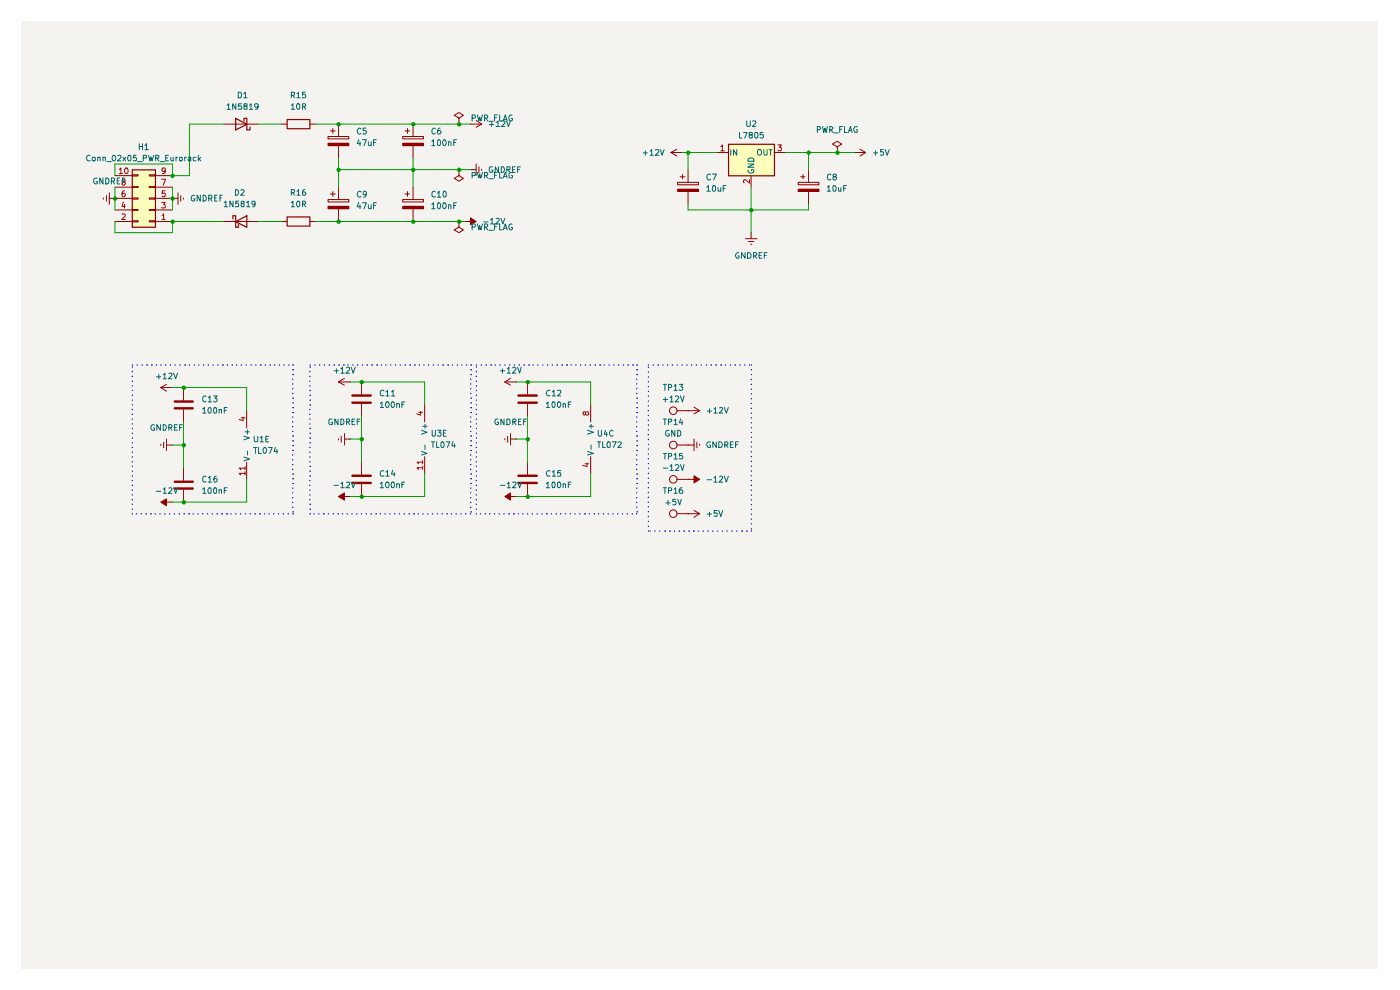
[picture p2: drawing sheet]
<svg xmlns="http://www.w3.org/2000/svg" width="297mm" height="210mm" viewBox="0 0 297 210" stroke-linecap="round" stroke-linejoin="round" font-family="sans-serif">
<path d="M4.4 4.4h287.9v201.1h-287.9z" fill="#f5f3ef"/>
<g fill="#ffb">
<path d="M28.1 36h4.9v12.2h-4.9z"/>
<path d="M154.6 30.6h9.7v6.7h-9.7z"/>
</g>
<g fill="none" stroke="#910000" stroke-width=".21">
<path d="M24.4 37.3h3.6M24.4 39.7h3.6M28 37.1h1.3v.2h-1.3zM28 39.5h1.3v.3h-1.3zM31.7 37.1h1.2v.2h-1.2zM31.7 39.5h1.2v.3h-1.2zM32.9 37.3h3.7M32.9 39.7h3.7M59.7 26.3h1.2M65.7 26.3h1.3M21.9 42v.2M22.6 41.5v1.2"/>
<path d="M23.2 42.1h4.8M23.2 40.9v2.4M24.4 42.1h.1M24.4 47h3.6M24.4 44.5h3.6M28 42h1.3v.2h-1.3zM28 44.4h1.3v.2h-1.3zM28 46.8h1.3v.3h-1.3zM31.7 42h1.2v.2h-1.2zM31.7 44.4h1.2v.2h-1.2zM31.7 46.8h1.2v.3h-1.2zM32.9 42.1h4.9"/>
<path d="M32.9 47h3.7M32.9 44.5h3.7M36.6 42.1h.1M37.8 40.9v2.4M38.4 41.5v1.2M38.9 42v.2M47.5 47h7.3M59.7 47h1.2M65.7 47h1.3M69.6 42.3h4.4v.5h-4.4zM69.6 43.8h4.4v.5h-4.4zM70.1 41.1h1"/>
<path d="M70.6 40.6v1.1"/>
</g>
<path d="M28.1 36h4.9v12.2h-4.9zM60.9 25.4h4.8v1.9h-4.8zM49.4 46.4v-.6h.6v2.4h.6v-.6M50 47l2.4-1.2v2.4zM60.9 46h4.8v2h-4.8z" fill="none" stroke="#910000" stroke-width=".25"/>
<g fill="none" stroke="#b90000" stroke-width=".21">
<path d="M25.3 36l.4-.4v1.2M25.3 36.8h.7M26.1 38.6l-.2-.4 .4-.2 .3 .4-.3 .2-.4 .1v.4l.2 .2h.2l.3-.3v-.2l-.3-.2M26.6 35.6h.4a.72 .72 0 0 1-.2 1.2 .77 .77 0 0 1-.2-1.2zM34.3 38h.8l-.5 1.3M35 36.1l-.1 .3-.4-.1v-.7l.5 .1v.9l-.5 .2M25.9 45.5l.5-.1 .2 .3-.8 .9h.8M26.2 42.8l-.3 1h.7M26.4 40.5l-.3 .1-.2 .2v.8l.4 .1 .3-.2v-.4l-.2-.1h-.4l-.1 .1M26.4 43.3v.8M34.3 42.9h.7l-.3 .4 .3 .2v.5h-.7M34.4 45.7l.3-.3v1.2"/>
<path d="M34.4 46.6h.6M35 40.5h-.5l-.1 .6 .6-.1v.6l-.1 .1h-.4l-.1-.1"/>
</g>
<path d="M69.6 43.8h4.4v.5h-4.4z" fill="#910000"/>
<path d="M69.6 29h4.4v.5h-4.4zM69.6 30.4h4.4v.5h-4.4zM70.1 27.8h1M70.6 27.3v1M71.8 39.7v2.6M71.8 44.3v2.7" fill="none" stroke="#910000" stroke-width=".21"/>
<path d="M69.6 30.4h4.4v.5h-4.4z" fill="#910000"/>
<g fill="none" stroke="#910000" stroke-width=".21">
<path d="M47.5 26.3h7.3M71.8 26.3v2.7M71.8 30.9v2.7M143.8 38.7h4.4v.5h-4.4zM144.3 37.5h1M144.8 37v.9M152.1 32.3h2.4M159.3 37.3v2.4M164.3 32.3h2.3M143.8 40.1h4.4v.5h-4.4zM158.2 50.6h2.4M158.7 51.2h1.2"/>
<path d="M159.3 51.8h.2M159.3 49.4h.1M159.3 49.4v1.2"/>
</g>
<path d="M50 25.1l2.4 1.3-2.4 1.2zM51.8 25.7v-.6h.6v2.5h.6v-.6M154.6 30.6h9.7v6.7h-9.7z" fill="none" stroke="#910000" stroke-width=".25"/>
<path d="M155 31.7v1.2M156.3 31.7v1.2l-.7-1.2v1.2M158.7 34.8h1.2l-1.2 .7h1.2M158.7 36.1a.61 .61 0 0 0 .3 .6 .61 .61 0 0 0 .8 0l.1-.4-.1-.2-.4-.1v.2M158.7 33.7l.3-.2h.6l.2 .2 .1 .5h-1.2zM160.9 31.7h.5a.77 .77 0 0 1-.2 1.2l-.3-.1a.87 .87 0 0 1 0-1.1zM162 31.7v1a.42 .42 0 0 0 .7 .1v-1.1M163.1 31.7h.7M163.5 31.7v1.2" fill="none" stroke="#006665" stroke-width=".21"/>
<path d="M152.9 31.1h.2l.1-.4v1.3M152.9 32h.8M159 38.1v.8l-.9-.8-.4 .3 .2 .4M165 30.7h.8l-.4 .5h.3v.7l-.5 .1-.2-.2" fill="none" stroke="#b90000" stroke-width=".21"/>
<path d="M143.8 40.1h4.4v.5h-4.4z" fill="#910000"/>
<path d="M142.3 32.3l1.3 .8M142.3 32.3h2.5M143.6 31.7l-1.3 .6M144.8 32.3h.1M146 36v2.7M169.3 38.7h4.4v.5h-4.4zM169.8 37.5h1M170.3 37v.9M177.6 31.2l1-.6-1-.6-1 .6 1 .6v1.1M177.6 32.3h.1M146 40.6v2.7M169.3 40.1h4.4v.5h-4.4z" fill="none" stroke="#910000" stroke-width=".21"/>
<path d="M169.3 40.1h4.4v.5h-4.4z" fill="#910000"/>
<path d="M85.4 29h4.4v.5h-4.4zM85.4 30.4h4.4v.5h-4.4zM85.9 27.8h1M86.4 27.3v1M171.5 36v2.7M181.3 32.3h.1M181.3 32.3h2.3M182.5 31.7l1.1 .6M183.6 32.3l-1.1 .8M171.5 40.6v2.7" fill="none" stroke="#910000" stroke-width=".21"/>
<path d="M85.4 30.4h4.4v.5h-4.4z" fill="#910000"/>
<path d="M87.6 26.3v2.7M87.6 30.9v2.7M85.4 42.3h4.4v.5h-4.4zM85.4 43.8h4.4v.5h-4.4zM85.9 41.1h1M86.4 40.6v1.1" fill="none" stroke="#910000" stroke-width=".21"/>
<path d="M85.4 43.8h4.4v.5h-4.4z" fill="#910000"/>
<g fill="none" stroke="#910000" stroke-width=".21">
<path d="M87.6 39.7v2.6M97.4 25.1l.9-.6-.9-.6-1.1 .6 1.1 .6v1.2M97.4 26.3h.1M99.8 36h.1M99.8 26.3h.1M99.8 36h1.2M99.8 26.3h2.4M101 34.8v2.5M101 25.6l1.2 .7M101.6 35.4v1.3M102.2 35.9v.2M102.2 26.3l-1.2 .7"/>
<path d="M87.6 44.3v2.7M98.5 47h1.3v.7l1.2-.7-1.2-.8v.8"/>
</g>
<path d="M98.5 47h1.3v-.8l1.2 .8-1.2 .7v-.7z" fill="#910000"/>
<g fill="none" stroke="#910000" stroke-width=".21">
<path d="M97.4 36v1.3l.9 .5-.9 .6-1.1-.6 1.1-.5M97.4 36h.1M97.4 47v1.2l.9 .6-.9 .6-1.1-.6 1.1-.6M97.4 47h.1M98.5 47h.1M107.1 81l1.2 .7M107.1 81h2.4M108.3 80.3l-1.2 .7M109.5 81h.1M111.9 81v2.6M111.9 85.6v2.7M125.3 85.8v3.7"/>
<path d="M125.3 96.9v3.6M143.6 94.4h3.6M143.6 87.1h4.8M146 94.4h.1M146 87.1h.1M147.2 93.1v2.5M147.2 86.4l1.2 .7M147.8 93.8v1.2M148.4 94.2v.3M148.4 87.1l-1.2 .7M108.3 105.3v.8l-1.2-.8 1.2-.7v.7h1.2"/>
<circle cx="142.8" cy="87.1" r=".8"/>
<circle cx="142.8" cy="94.4" r=".8"/>
</g>
<path d="M124.6 95.8l1.3 .4-1.3 .3M124.6 91.3l1.3 .4-1.3 .4M125 90.4h.9M125.4 90v.8M125.4 94.4v.9" fill="none" stroke="#006665" stroke-width=".21"/>
<path d="M124.1 98.4h.8M124.2 87.5l.2-.1h.4l.1 .6h-.6l-.1-.5-.4-.1v.6h.4v-.2M124.5 98.2v.8l-.9-.3" fill="none" stroke="#b90000" stroke-width=".21"/>
<path d="M110 85.4h3.9M110 83.9h3.9" fill="none" stroke="#910000" stroke-width=".51"/>
<path d="M107.1 105.3l1.2-.7v.7h1.2h-1.2v.8z" fill="#910000"/>
<g fill="none" stroke="#910000" stroke-width=".21">
<path d="M107.1 93v.3M107.7 92.5v1.3M108.3 93.1h1.2M108.3 91.9v2.5M109.5 93.1h.1M111.9 98v2.8M109.5 105.3h.1M111.9 102.7v2.6M143.6 101.7h3.6v.7l1.2-.7-1.2-.8v.8M143.6 109h2.4"/>
<circle cx="142.8" cy="109" r=".8"/>
<circle cx="142.8" cy="101.7" r=".8"/>
</g>
<path d="M110 102.4h3.9M110 100.9h3.9" fill="none" stroke="#910000" stroke-width=".51"/>
<path d="M146 101.7h1.2v-.8l1.2 .8-1.2 .7v-.7z" fill="#910000"/>
<g fill="none" stroke="#910000" stroke-width=".21">
<path d="M34.1 82.2l1.2 .8M34.1 82.2h2.5M34.1 94.2v.3M34.7 93.8v1.2M35.3 81.5l-1.2 .7M35.3 94.4h1.3M35.3 93.1v2.5M36.6 82.2h.1M36.6 94.4h.1M38.9 82.2v2.7M38.9 86.9v2.6M38.9 99.2v2.7"/>
<path d="M52.3 87.1v3.7M52.3 98v3.7M71.8 81l1.3 .7M71.8 81h2.4M73.1 80.3l-1.3 .7M74.2 81h.1M76.7 81v2.6M76.7 85.6v2.7M76.7 98v2.8M90.1 85.8v3.7M90.1 96.9v3.6M35.3 106.5v.8l-1.2-.8 1.2-.7v.7h1.3"/>
<path d="M38.9 103.9v2.6M76.7 102.7v2.6M146 101.7h.1M146 109h.1M146 109h2.4M147.2 108.3l1.2 .7M148.4 109l-1.2 .7"/>
</g>
<path d="M51.7 96.9l1.2 .5-1.2 .4M51.7 92.5l1.2 .4-1.2 .4M52 91.6h.9M52.5 91.2v.9M52.5 95.7v.8M89.4 95.8l1.2 .4-1.2 .3M89.4 91.3l1.2 .4-1.2 .4M89.7 90.4h.9M90.2 90v.8M90.2 94.4v.9" fill="none" stroke="#006665" stroke-width=".21"/>
<path d="M51.1 88.6h.9M51.6 88.5v.7l-.9-.2M52 99.3h-1.3l.4 .2v.1M52 99v.6M88.8 87.5h.9M89.2 87.3v.8l-.8-.3M89.7 99.2h-1.2l.3 .4M89.7 98h-1.2l.3 .4M89.7 97.7v.7M89.7 98.9v.7M52 100.4h-1.3l.4 .4M52 100.1v.7" fill="none" stroke="#b90000" stroke-width=".21"/>
<path d="M37.1 86.6h3.8M37.1 85.2h3.8M74.8 85.4h3.9M74.8 83.9h3.9M37.1 103.6h3.8M37.1 102.2h3.8M74.8 102.4h3.9M74.8 100.9h3.9" fill="none" stroke="#910000" stroke-width=".51"/>
<path d="M34.1 106.5l1.2-.7v.7h1.3h-1.3v.8z" fill="#910000"/>
<path d="M36.6 106.5h.1M73.1 105.3v.8l-1.3-.8 1.3-.7v.7h1.1" fill="none" stroke="#910000" stroke-width=".21"/>
<path d="M71.8 105.3l1.3-.7v.7h1.1h-1.1v.8z" fill="#910000"/>
<path d="M71.8 93v.3M72.4 92.5v1.3M73.1 93.1h1.1M73.1 91.9v2.5M74.2 93.1h.1M74.2 105.3h.1" fill="none" stroke="#910000" stroke-width=".21"/>
<g fill="none" stroke="#090" stroke-width=".21">
<path d="M24.4 39.7v4.8M36.6 39.7v4.8M47.5 26.3h-7.3v11h-3.6v-2.5h-12.2v2.5M54.8 26.3h4.9M67 26.3h32.8M71.8 33.6v6.1M71.8 36h28M87.6 33.6v6.1M144.8 32.3h7.3M146 32.3v3.7M159.3 39.7v9.7M166.6 32.3h14.7"/>
<path d="M171.5 32.3v3.7M24.4 47v2.4h12.2v-2.4h10.9M54.8 47h4.9M67 47h31.5M146 43.3v1.2h25.5v-1.2M36.6 82.2h15.7v4.9M36.6 94.4h2.3M38.9 89.5v9.7M74.2 93.1h2.5M74.2 81h15.9v4.8M76.7 88.3v9.7M109.5 93.1h2.4"/>
<path d="M109.5 81h15.8v4.8M111.9 88.3v9.7M52.3 101.7v4.8h-15.7M90.1 100.5v4.8h-15.9M125.3 100.5v4.8h-15.8"/>
</g>
<g fill="none" stroke="#0000ca" stroke-width=".25">
<path d="M28.1 77.8h.1M28.1 77.4h.1M28.1 78.8v.1M28.1 79.8v.1M29.1 77.4h.1M30.1 77.4h.1M31.1 77.4h.1M32.1 77.4h.1M33.1 77.4h.1M34.1 77.4h.1M35.1 77.4h.1M36.1 77.4h.1"/>
<path d="M37.1 77.4h.1M38.1 77.4h.1M39.2 77.4h.1M40.2 77.4h.1M41.2 77.4h.1M42.1 77.4h.1M43.1 77.4h.1M44.2 77.4h.1M45.2 77.4h.1M46.2 77.4h.1M47.2 77.4h.1M48.2 77.4h.1"/>
<path d="M49.2 77.4h.1M50.2 77.4h.1M51.2 77.4h.1M52.2 77.4h.1M53.2 77.4h.1M54.2 77.4h.1M55.2 77.4h.1M56.3 77.4h.1M57.3 77.4h.1M58.2 77.4h.1M59.2 77.4h.1M60.2 77.4h.1"/>
<path d="M61.3 77.4h.1M62.1 77.4h.1M62.1 78.4h.1M62.1 79.5h.1M65.7 77.8h.1M65.7 77.4h.1M65.7 78.8v.1M65.7 79.8v.1M66.8 77.4h.1M67.8 77.4h.1M68.8 77.4h.1M69.8 77.4h.1"/>
<path d="M70.8 77.4h.1M71.8 77.4h.1M72.9 77.4h.1M73.8 77.4h.1M74.8 77.4h.1M75.8 77.4h.1M76.8 77.4h.1M77.8 77.4h.1M78.9 77.4h.1M79.9 77.4h.1M80.9 77.4h.1M81.8 77.4h.1"/>
<path d="M82.8 77.4h.1M83.9 77.4h.1M84.9 77.4h.1M85.9 77.4h.1M86.9 77.4h.1M87.9 77.4h.1M88.9 77.4h.1M89.9 77.4h.1M90.9 77.4h.1M91.9 77.4h.1M92.9 77.4h.1M93.9 77.4h.1"/>
<path d="M95 77.4h.1M96 77.4h.1M97 77.4h.1M97.9 77.4h.1M98.9 77.4h.1M99.9 77.4h.1M99.9 78.4h.1M99.9 79.5h.1M101 77.4h.1M101 77.8h.1M101 78.8v.1M101 79.8v.1"/>
<path d="M102.1 77.4h.1M103.1 77.4h.1M104.1 77.4h.1M105 77.4h.1M106 77.4h.1M107.1 77.4h.1M108.1 77.4h.1M109.1 77.4h.1M110.1 77.4h.1M111.1 77.4h.1M112.1 77.4h.1M113.1 77.4h.1"/>
<path d="M114.1 77.4h.1M115.1 77.4h.1M116.1 77.4h.1M117.1 77.4h.1M118.1 77.4h.1M119.2 77.4h.1M120.2 77.4h.1M121.1 77.4h.1M122.1 77.4h.1M123.1 77.4h.1M124.2 77.4h.1M125.2 77.4h.1"/>
<path d="M126.2 77.4h.1M127.2 77.4h.1M128.1 77.4h.1M129.2 77.4h.1M130.2 77.4h.1M131.2 77.4h.1M132.2 77.4h.1M133.2 77.4h.1M134.2 77.4h.1M135.1 77.4h.1M135.1 78.4h.1M135.1 79.5h.1"/>
<path d="M137.5 77.4h.1M137.5 80h.1M137.5 78.9h.1M137.5 77.9h.1M138.6 77.4h.1M139.6 77.4h.1M140.6 77.4h.1M141.6 77.4h.1M142.6 77.4h.1M143.6 77.4h.1M144.7 77.4h.1M145.7 77.4h.1"/>
<path d="M146.7 77.4h.1M147.7 77.4h.1M148.7 77.4h.1M149.8 77.4h.1M150.8 77.4h.1M151.8 77.4h.1M152.9 77.4h.1M153.9 77.4h.1M154.9 77.4h.1M155.9 77.4h.1M156.9 77.4h.1M157.9 77.4h.1"/>
<path d="M159 77.4h.1M159.4 77.4h.1M159.4 78.4h.1M159.4 79.5h.1M28.1 99.9h.1M28.1 98.9h.1M28.1 93.9h.1M28.1 92.9h.1M28.1 91.9h.1M28.1 90.9h.1M28.1 85.9h.1M28.1 84.9h.1"/>
<path d="M28.1 83.9h.1M28.1 82.8h.1M28.1 80.8v.1M28.1 81.8v.1M28.1 86.8v.1M28.1 87.8v.1M28.1 88.9h.1M28.1 89.9v.1M28.1 94.9v.1M28.1 95.9v.1M28.1 96.9v.1M28.1 97.9v.1"/>
<path d="M62.1 84.5h.1M62.1 85.5h.1M62.1 86.5h.1M62.1 87.5h.1M62.1 92.5h.1M62.1 93.5h.1M62.1 94.5h.1M62.1 95.5h.1M62.1 80.4v.1M62.1 81.4v.1M62.1 82.4v.1M62.1 83.4v.1"/>
<path d="M62.1 88.4v.1M62.1 89.4v.1M62.1 90.5h.1M62.1 91.5v.1M62.1 96.5v.1M62.1 97.5v.1M62.1 98.5v.1M62.1 99.5v.1M65.7 99.9h.1M65.7 98.9h.1M65.7 93.9h.1M65.7 92.9h.1"/>
<path d="M65.7 91.9h.1M65.7 90.9h.1M65.7 85.9h.1M65.7 84.9h.1M65.7 83.9h.1M65.7 82.8h.1M65.7 80.8v.1M65.7 81.8v.1M65.7 86.8v.1M65.7 87.8v.1M65.7 88.9h.1M65.7 89.9v.1"/>
<path d="M65.7 94.9v.1M65.7 95.9v.1M65.7 96.9v.1M65.7 97.9v.1M99.9 84.5h.1M99.9 85.5h.1M99.9 86.5h.1M99.9 87.5h.1M99.9 92.5h.1M99.9 93.5h.1M99.9 94.5h.1M99.9 95.5h.1"/>
<path d="M99.9 80.4v.1M99.9 81.4v.1M99.9 82.4v.1M99.9 83.4v.1M99.9 88.4v.1M99.9 89.4v.1M99.9 90.5h.1M99.9 91.5v.1M99.9 96.5v.1M99.9 97.5v.1M99.9 98.5v.1M99.9 99.5v.1"/>
<path d="M101 99.9h.1M101 98.9h.1M101 93.9h.1M101 92.9h.1M101 91.9h.1M101 90.9h.1M101 85.9h.1M101 84.9h.1M101 83.9h.1M101 82.8h.1M101 80.8v.1M101 81.8v.1"/>
<path d="M101 86.8v.1M101 87.8v.1M101 88.9h.1M101 89.9v.1M101 94.9v.1M101 95.9v.1M101 96.9v.1M101 97.9v.1M135.1 84.5h.1M135.1 85.5h.1M135.1 86.5h.1M135.1 87.5h.1"/>
<path d="M135.1 92.5h.1M135.1 93.5h.1M135.1 94.5h.1M135.1 95.5h.1M135.1 80.4v.1M135.1 81.4v.1M135.1 82.4v.1M135.1 83.4v.1M135.1 88.4v.1M135.1 89.4v.1M135.1 90.5h.1M135.1 91.5v.1"/>
<path d="M135.1 96.5v.1M135.1 97.5v.1M135.1 98.5v.1M135.1 99.5v.1M137.5 99.4h.1M137.5 98.3h.1M137.5 97.3h.1M137.5 96.3h.1M137.5 95.3h.1M137.5 94.3h.1M137.5 84h.1M137.5 83h.1"/>
<path d="M137.5 82h.1M137.5 81h.1M137.5 85v.1M137.5 86.1h.1M137.5 87.1v.1M137.5 88.1v.1M137.5 89.1v.1M137.5 90.1v.1M137.5 91.1v.1M137.5 92.2h.1M137.5 93.2v.1M159.4 89.7h.1"/>
<path d="M159.4 90.7h.1M159.4 91.7h.1M159.4 92.7h.1M159.4 93.8h.1M159.4 94.8h.1M159.4 80.5v.1M159.4 81.5v.1M159.4 82.5v.1M159.4 83.5v.1M159.4 84.5v.1M159.4 85.6h.1M159.4 86.6v.1"/>
<path d="M159.4 87.6v.1M159.4 88.6v.1M159.4 95.8v.1M159.4 96.8v.1M159.4 97.8v.1M159.4 98.8v.1M159.4 99.9h.1M28.1 109h.1M28.1 108h.1M28.1 107h.1M28.1 101h.1M28.1 101.9v.1"/>
<path d="M28.1 102.9v.1M28.1 103.9v.1M28.1 104.9v.1M28.1 106h.1M28.9 109h.1M29.9 109h.1M30.9 109h.1M32 109h.1M32.9 109h.1M33.9 109h.1M34.9 109h.1M35.9 109h.1"/>
<path d="M37 109h.1M38 109h.1M39 109h.1M40 109h.1M40.9 109h.1M41.9 109h.1M43 109h.1M44 109h.1M45 109h.1M46 109h.1M47 109h.1M48 109h.1"/>
<path d="M49 109h.1M50 109h.1M51 109h.1M52 109h.1M53 109h.1M54.1 109h.1M55.1 109h.1M56.1 109h.1M57 109h.1M58 109h.1M59.1 109h.1M60.1 109h.1"/>
<path d="M61.1 109h.1M62.1 100.5h.1M62.1 101.6h.1M62.1 102.6h.1M62.1 108.6h.1M62.1 109h.1M62.1 103.5v.1M62.1 104.5v.1M62.1 105.5v.1M62.1 106.6h.1M62.1 107.6v.1M65.7 109h.1"/>
<path d="M65.7 108h.1M65.7 107h.1M65.7 101h.1M65.7 101.9v.1M65.7 102.9v.1M65.7 103.9v.1M65.7 104.9v.1M65.7 106h.1M66.6 109h.1M67.6 109h.1M68.6 109h.1M69.6 109h.1"/>
<path d="M70.7 109h.1M71.7 109h.1M72.6 109h.1M73.6 109h.1M74.6 109h.1M75.6 109h.1M76.7 109h.1M77.7 109h.1M78.7 109h.1M79.7 109h.1M80.6 109h.1M81.7 109h.1"/>
<path d="M82.7 109h.1M83.7 109h.1M84.7 109h.1M85.7 109h.1M86.7 109h.1M87.8 109h.1M88.7 109h.1M89.7 109h.1M90.7 109h.1M91.7 109h.1M92.7 109h.1M93.8 109h.1"/>
<path d="M94.8 109h.1M95.7 109h.1M96.7 109h.1M97.7 109h.1M98.8 109h.1M99.8 109h.1M99.9 100.5h.1M99.9 101.6h.1M99.9 102.6h.1M99.9 108.6h.1M99.9 103.5v.1M99.9 104.5v.1"/>
<path d="M99.9 105.5v.1M99.9 106.6h.1M99.9 107.6v.1M101 109h.1M101 108h.1M101 107h.1M101 101h.1M101 101.9v.1M101 102.9v.1M101 103.9v.1M101 104.9v.1M101 106h.1"/>
<path d="M101.9 109h.1M102.9 109h.1M103.8 109h.1M104.9 109h.1M105.9 109h.1M106.9 109h.1M107.9 109h.1M108.9 109h.1M109.9 109h.1M110.9 109h.1M111.9 109h.1M112.9 109h.1"/>
<path d="M113.9 109h.1M114.9 109h.1M115.9 109h.1M117 109h.1M118 109h.1M118.9 109h.1M119.9 109h.1M120.9 109h.1M122 109h.1M123 109h.1M124 109h.1M125 109h.1"/>
<path d="M126 109h.1M127 109h.1M128 109h.1M129 109h.1M130 109h.1M131 109h.1M132 109h.1M133.1 109h.1M134.1 109h.1M135 109h.1M135.1 100.5h.1M135.1 101.6h.1"/>
<path d="M135.1 102.6h.1M135.1 108.6h.1M135.1 103.5v.1M135.1 104.5v.1M135.1 105.5v.1M135.1 106.6h.1M135.1 107.6v.1M137.5 112.6h.1M137.5 111.6h.1M137.5 110.6h.1M137.5 100.4v.1M137.5 101.4v.1"/>
<path d="M137.5 102.4v.1M137.5 103.4v.1M137.5 104.4v.1M137.5 105.4v.1M137.5 106.5v.1M137.5 107.5v.1M137.5 108.5v.1M137.5 109.5v.1M137.9 112.6h.1M138.9 112.6h.1M139.9 112.6h.1M141 112.6h.1"/>
<path d="M142 112.6h.1M143 112.6h.1M144.1 112.6h.1M145.1 112.6h.1M146.1 112.6h.1M147.1 112.6h.1M148.1 112.6h.1M149.1 112.6h.1M150.2 112.6h.1M151.2 112.6h.1M152.2 112.6h.1M153.2 112.6h.1"/>
<path d="M154.2 112.6h.1M155.2 112.6h.1M156.2 112.6h.1M157.4 112.6h.1M158.4 112.6h.1M159.4 105h.1M159.4 106h.1M159.4 107.1h.1M159.4 108.1h.1M159.4 109.1h.1M159.4 110.1h.1M159.4 111.1h.1"/>
<path d="M159.4 112.6h.1M159.4 100.9v.1M159.4 101.9v.1M159.4 102.9v.1M159.4 103.9v.1M159.4 112.1v.1"/>
</g>
<g fill="#090">
<circle cx="36.6" cy="47" r=".47"/>
<circle cx="36.6" cy="37.3" r=".47"/>
<circle cx="36.6" cy="42.1" r=".47"/>
<circle cx="24.4" cy="42.1" r=".47"/>
<circle cx="71.8" cy="47" r=".47"/>
<circle cx="71.8" cy="26.4" r=".47"/>
<circle cx="87.7" cy="26.4" r=".47"/>
<circle cx="71.8" cy="36" r=".47"/>
<circle cx="87.7" cy="36" r=".47"/>
<circle cx="159.4" cy="44.6" r=".47"/>
<circle cx="97.4" cy="47" r=".47"/>
<circle cx="146" cy="32.4" r=".47"/>
<circle cx="177.7" cy="32.4" r=".47"/>
<circle cx="171.6" cy="32.4" r=".47"/>
<circle cx="97.4" cy="36" r=".47"/>
<circle cx="97.4" cy="26.4" r=".47"/>
<circle cx="112" cy="105.4" r=".47"/>
<circle cx="112" cy="81.1" r=".47"/>
<circle cx="112" cy="93.2" r=".47"/>
<circle cx="39" cy="106.6" r=".47"/>
<circle cx="39" cy="82.3" r=".47"/>
<circle cx="39" cy="94.4" r=".47"/>
<circle cx="76.7" cy="105.4" r=".47"/>
<circle cx="87.7" cy="47" r=".47"/>
<circle cx="76.7" cy="93.2" r=".47"/>
<circle cx="76.7" cy="81.1" r=".47"/>
</g>
<g fill="none" stroke="#006665" stroke-width=".21">
<path d="M50.5 19.6h.4l.3 .2v.7l-.1 .2h-.6zM51.7 19.9l.4-.3v1.1M63 19.9l.3-.3v1.1M64.8 19.6h-.6v.5l.4-.1 .3 .2v.4l-.2 .1h-.5M19.1 33l-.2-.1a.67 .67 0 0 0-.5 .5 .67 .67 0 0 0 .2 .7l.5-.1M19.6 33.5l.1-.1h.4v.7h-.4l-.1-.2zM20.6 37.8h-.3l-.4 .3 .1 .8 .3 .1 .3-.1 .1-.4h-.3M20.7 33.4h.5v.7M20.7 33.4v.7M21.8 33.4h.5v.7M21.8 37.8v1.2l-.6-1.2v1.2M21.8 33.4v.7"/>
<path d="M22.4 37.8a.64 .64 0 0 1 .7 .6 .64 .64 0 0 1-.7 .6zM22.7 34.3h.9M23.6 38.4h.7v-.5l-.2-.1h-.5v1.2M24 33h.3a.67 .67 0 0 1 0 1.1l-.3-.1a.78 .78 0 0 1 0-1zM24 38.4l.3 .6M24.9 38.4h.3M25 33h.7v.4l-.8 .7h.8M25.4 37.8h-.5v1.2h.5M26 38.4h.3M26.1 33.4l.6 .7M26.5 37.8h-.5v1.2M26.7 33.4l-.6 .7"/>
<path d="M27.3 33l.2-.1 .3 .3v.7l-.2 .2-.3-.1a.78 .78 0 0 1 0-1zM28.9 32.9h-.5l-.1 .6 .1-.1h.5v.7l-.6-.1M29.2 34.3h.9M29.5 30.5v1.2M29.5 31.1h.7M30.2 30.5v1.2M30.4 33.5h.6l.1-.5-.7-.1v1.2M30.7 30.8h.2l.2-.3v1.2M30.7 31.7h.8M31.5 32.9l.3 1.2 .2-.8 .3 .8 .3-1.2M33 33.5h.6l.1-.5-.7-.1v1.2M33.3 33.5l.4 .6"/>
<path d="M33.9 34.3h1M35.1 33.5h.5M35.7 32.9h-.6v1.2h.6M36.2 33.4l.1 .7 .4-.1M36.7 33.4v.7M37.3 33.4v.7M37.7 33.4l-.4 .1M38.1 33.4h.5v.7l-.5-.1zM39.2 33.4v.7M39.5 33.4l-.3 .1M40 33.4h.5v.7h-.5l-.1-.2 .1-.2 .5-.1M41.6 33.4h-.5l-.1 .1v.4l.1 .2h.5"/>
<path d="M42.1 32.9v1.2M42.2 33.7l.4 .4M42.6 33.4l-.5 .4M48.2 22.3l.3-.3v1.2M48.2 23.2h.6M50 22v1.2l-.6-1.2v1.2M51.2 22h-.6l-.1 .6 .2-.2h.4l.2 .3-.1 .4h-.7M51.7 20.7h.7M52 22.5l-.3-.2 .1-.3 .6 .1a.47 .47 0 0 1-.6 .5 .36 .36 0 0 0 .2 .6l.4-.1v-.5l-.2-.1M52.9 22.3l.4-.3v1.2M52.9 23.2h.7M54.8 22.5l-.3 .3h-.2l-.3-.3v-.3l.2-.2h.4a.94 .94 0 0 1 0 1.1l-.4 .1"/>
<path d="M61.8 22.3l.3-.3v1.2M61.8 20.2h.5l.2-.1v-.5h-.7v1.1M61.8 23.2h.7M62.1 20.2l.4 .5M63 20.7h.7M63.1 22h.3l.2 .2v.7l-.4 .3a.84 .84 0 0 1-.1-1.2zM64.2 22.6h.5l.2-.4-.2-.2h-.5v1.2M64.4 22.6l.5 .6M76.1 29.6l-.3 .9h.7M76.4 30.1v.8M76.5 27.3l-.2-.1a.61 .61 0 0 0-.5 .7 .61 .61 0 0 0 .7 .5v-.1M76.9 29.6h.8l-.5 1.3"/>
<path d="M77.6 27.2h-.6v.6l.5-.1 .2 .2-.1 .5h-.4l-.2-.1M78.1 30.1l.1 .7 .3 .1 .2-.2M78.7 30.1v.8M79.2 30.2h.5M79.8 29.6h-.6v1.3M91.6 30l.3-.4v1.3M91.6 30.9h.7M92.4 27.3h-.1a.61 .61 0 0 0-.7 .2 .61 .61 0 0 0 .1 .8l.3 .1 .4-.1M92.8 29.9l.2-.3a.68 .68 0 0 1 .5 .7 .68 .68 0 0 1-.5 .6l-.2-.3zM93.4 27.2a.72 .72 0 0 0-.6 .5 .72 .72 0 0 0 .2 .7h.3l.3-.2-.1-.4-.5-.1-.2 .2M94.1 29.7a.61 .61 0 0 1 .6 .5 .61 .61 0 0 1-.4 .7 .71 .71 0 0 1-.2-1.2zM95.2 30.1h.3l.2 .1v.7"/>
<path d="M95.2 30.1v.8M96.3 30.2h.4M96.9 29.6h-.6v1.3M100.2 25.1l.6-.1v-.4l-.1-.2h-.5v1.3M100.2 37.3h.5l.1-.2v-.4l-.6-.1v1.2M101.3 24.4l.3 1.3 .2-.9 .2 .9 .4-1.3M101.3 36.6l.3 1.2 .2-.9 .2 .9 .4-1.2M102.8 25.1l.7-.1v-.4l-.7-.2v1.3M102.8 37.3l.6-.1 .1-.5-.7-.1v1.2M103 25.1l.5 .6M103 37.3l.5 .5M103.7 25.7h.9"/>
<path d="M103.7 37.9h.9M103.8 26.4h.9M104.3 25.9v.9M104.5 35.4h-.5l-.2 .2v.7a.52 .52 0 0 0 .8 .2v-.4h-.3M104.9 25h.4M104.9 37.2h.4M105.2 26l.5-.3v1.1M105.2 26.8h.8M105.5 24.4h-.6v1.3M105.5 36.6h-.6v1.2M105.7 35.4v1.2l-.6-1.2v1.2M106 24.4v1.3h.5"/>
<path d="M106 36.6v1.2h.5M106.3 35.4h.5a.66 .66 0 0 1 .2 .7 .66 .66 0 0 1-.7 .5zM106.4 25.7h.6l.1 .5-.8 .6h.8M106.8 25.7l.4-1.3 .4 1.3M106.8 37.8l.4-1.2 .4 1.2M106.9 25.3h.5M106.9 37.4h.5M107.4 25.7l.5 1.1 .4-1.1M107.5 36h.6l.1-.5-.7-.1v1.2M107.8 36l.4 .6M108.6 24.5l-.1-.1a.64 .64 0 0 0-.6 .6 .64 .64 0 0 0 .6 .7l.2-.2v-.4h-.2M108.6 36.7l-.1-.1a.66 .66 0 0 0-.5 .4 .66 .66 0 0 0 .2 .8l.5-.1v-.4h-.2"/>
<path d="M108.7 36h.4M109.3 35.4h-.6v1.2h.6M109.8 36h.4M110.4 35.4h-.6v1.2M136.5 32.4h.8M136.9 32v.9M137.9 32.1l.4-.4v1.2M137.9 32.9h.7M139 31.8l.6-.1 .2 .2-.1 .4-.7 .6h.8M140.1 31.7l.4 1.2 .4-1.2M149.9 39.7l.4-.3v1.2M150.7 37.1l-.2-.2a.6 .6 0 0 0-.6 .7 .6 .6 0 0 0 .8 .5v-.1"/>
<path d="M151.1 36.9h.9l-.6 1.3M151.2 39.5l.4-.1 .2 .2v.8l-.2 .2-.4-.1zM152.3 39.8l.1 .8 .5-.1M152.9 39.8v.8M153.4 40h.4M154 39.4h-.6v1.2M156.9 28.1v1.2h.5M157.7 28.1h.8l-.5 1.2M158.4 25.7v.9l.3 .2h.2l.3-.2v-.9M159.2 28.6l-.3-.2 .1-.3h.5l.1 .3-.2 .2h-.4l-.1 .2v.2l.3 .3 .4-.1v-.5l-.2-.1M159.7 25.7h.6l.1 .3-.8 .8h.8M160.1 28.3l.2-.2h.3a.91 .91 0 0 1-.1 1.2l-.4-.3z"/>
<path d="M161.9 28.1h-.6l-.1 .5a.45 .45 0 0 1 .6 0 .45 .45 0 0 1 .1 .6h-.7M173.4 27.5l.6-.1v-.5l-.6-.1v1.3M174.5 26.8l.2 1.3 .3-.9 .3 .9 .2-1.3M175.5 39.7l.3-.3v1.2M176 27.5h.4l.3-.4-.3-.3h-.4v1.3M176.3 37.1l-.3-.2a.65 .65 0 0 0-.5 .6 .65 .65 0 0 0 .5 .7l.3-.2M176.3 27.5l.4 .6M176.8 39.5h.1a.6 .6 0 0 1 .5 .4 .6 .6 0 0 1-.2 .7h-.3l-.2-.2zM176.9 28.2h.9M177 37.5l-.3-.3 .3-.3h.2l.3 .4-.8 .4v.2l.3 .3h.2l.3-.3v-.2l-.3-.2M177.9 39.8l.1 .8 .4-.1M178.1 27.4h.5"/>
<path d="M178.4 39.8v.8M178.7 26.8h-.6v1.3M179 40h.4M179.2 26.8v1.3h.5M179.6 39.4h-.6v1.2M180 28.1l.4-1.3 .4 1.3M180.1 27.7h.6M181.9 26.9l-.2-.1a.64 .64 0 0 0-.6 .7 .64 .64 0 0 0 .6 .6l.2-.1v-.5h-.2M185.3 32.4h.9M185.8 32v.9M187.4 31.7h-.6v.6l.4-.1 .2 .2v.4h-.6M187.8 31.7l.4 1.2 .4-1.2"/>
<path d="M41.2 41.5a.61 .61 0 0 0-.6 .3 .61 .61 0 0 0 0 .7l.4 .2 .2-.1 .1-.4h-.2M42.5 41.4v1.3l-.7-1.3v1.3M43.1 41.4a.64 .64 0 0 1 .7 .6 .64 .64 0 0 1-.7 .7zM44.3 42.1l.7-.1v-.4l-.2-.2h-.5v1.3M44.6 42.1l.4 .6M45.5 42h.4M46.1 41.4h-.6v1.3h.6M46.6 42h.4M47.2 41.4h-.6v1.3M47.6 43l.3-.3v1.2M47.6 43.9h.7M49.4 42.7v1.2l-.6-1.2v1.2"/>
<path d="M50 40.2a.66 .66 0 0 1 .6 .4 .66 .66 0 0 1-.2 .8h-.4zM50.6 42.7h-.6v.6l.1-.2h.4l.1 .2v.5h-.6M51.1 40.4l.5-.2 .2 .4-.7 .8h.7M51.4 43.2l-.3-.3a.35 .35 0 0 1 .4-.2 .35 .35 0 0 1 .3 .2l-.2 .3a.4 .4 0 0 0-.4 .2 .4 .4 0 0 0 0 .5l.5-.1a.36 .36 0 0 0-.1-.6M52.3 43l.4-.3v1.2M52.3 43.9h.7M54.1 43.2l-.2 .2h-.2l-.3-.2 .1-.4h.6v.8l-.2 .3h-.3M61.8 43l.3-.3v1.2M61.8 40.9h.5l.2-.2v-.3l-.2-.2h-.5v1.2M61.8 43.9h.7M62.1 40.9l.4 .5M63 40.6l.3-.4v1.2"/>
<path d="M63 41.4h.7M63.1 42.8l.2-.1 .3 .2-.1 .9-.4 .1a.94 .94 0 0 1 0-1.1zM64.2 43.3h.5l.2-.2-.1-.3-.6-.1v1.2M64.4 43.3l.5 .6M64.7 40.2l-.4 .1-.1 .3v.7l.5 .1 .2-.2v-.3l-.2-.2h-.4l-.1 .2M76.1 42.9l-.3 1h.7M76.4 43.4v.9M76.5 40.7l-.2-.1a.61 .61 0 0 0-.5 .7 .61 .61 0 0 0 .7 .4M76.9 43h.8l-.5 1.3M77.7 41.1l-.1 .2-.6-.1v-.5l.2-.1 .4 .1a.85 .85 0 0 1-.2 1.1h-.3M78.1 43.4l.1 .8 .3 .1 .2-.2M78.7 43.4v.9"/>
<path d="M79.2 43.6h.5M79.8 43h-.6v1.3M91.6 43.3l.3-.3v1.3M91.6 44.3h.7M92.4 40.7l-.3-.1a.65 .65 0 0 0-.5 .6 .65 .65 0 0 0 .5 .6l.3-.1M92.8 41l.3-.4v1.2M92.8 41.8h.8M93 43a.68 .68 0 0 1 .5 .6 .68 .68 0 0 1-.5 .7l-.2-.3v-.7zM94.1 43.1a.61 .61 0 0 1 .6 .5 .61 .61 0 0 1-.4 .7 .71 .71 0 0 1-.2-1.2zM94.2 40.6l.5 .2v.8l-.3 .2a.75 .75 0 0 1-.2-1.2zM95.2 43.5l.3-.1 .2 .2v.7M95.2 43.4v.9"/>
<path d="M96.3 43.6h.4M96.9 43h-.6v1.3M100.2 48.2h.5l.1-.2v-.3l-.1-.2h-.5v1.3M101.3 47.5l.3 1.3 .2-1 .2 1 .4-1.3M102.6 47.1h.9M102.8 48.2l.6-.1 .1-.4-.7-.2v1.3M103 48.2l.5 .6M103.7 48.8h.9M104.1 46.6l.3-.3v1.2M104.1 47.5h.6M104.9 48.1h.4M105.2 46.4l.5-.1 .2 .3-.7 .9h.7"/>
<path d="M105.5 47.5h-.6v1.3M106 47.5v1.3h.5M106.3 46.3l.4 1.2 .4-1.2M106.8 48.8l.4-1.3 .4 1.3M106.9 48.4h.5M108.6 47.6l-.1-.1a.64 .64 0 0 0-.6 .6 .64 .64 0 0 0 .6 .7l.2-.2v-.3h-.2M149.9 40.6h.8M156.7 53.7l-.1-.1a.66 .66 0 0 0-.6 .5 .66 .66 0 0 0 .3 .7l.5-.1v-.4h-.3M158.1 53.6v1.2l-.8-1.2v1.2M158.6 53.6a.66 .66 0 0 1 .7 .4 .66 .66 0 0 1-.2 .8h-.5zM159.8 54.3l.6-.1v-.5l-.6-.1v1.2M160.1 54.3l.4 .5"/>
<path d="M161 54.2h.5M161.6 53.6h-.6v1.2h.6M162.1 54.2h.5M162.7 53.6h-.6v1.2M175.5 40.6h.7M33.2 79.9h.9M33.7 79.4v.9M34.6 79.5l.4-.3v1.1M35.8 79.2h.6l.1 .3-.8 .8h.8M36.8 79.2l.5 1.1 .4-1.1M70.9 78.7h.9M71.4 78.2v1"/>
<path d="M72.3 78.2h.2l.1-.3v1.3M72.3 79.2h.8M73.5 78.1l.2-.2h.3l.2 .2v.3l-.8 .8h.8M74.5 77.9l.4 1.3 .5-1.3M106.2 78.7h.9M106.6 78.2v1M107.6 78.2l.3-.3v1.3M107.6 79.2h.7M108.8 78.1l.4-.2 .3 .3-.8 1h.8M109.8 77.9l.4 1.3 .4-1.3M32.8 90.2a.61 .61 0 0 0-.8 .3 .61 .61 0 0 0 .3 .8h.5v-.5h-.2M34 90.1v1.2l-.7-1.2v1.2"/>
<path d="M34.6 90.1a.66 .66 0 0 1 .7 .4 .66 .66 0 0 1-.3 .8h-.4zM34.6 80.3h.7M35.8 90.7h.6v-.5l-.6-.1v1.2M36.1 90.7l.4 .6M37 90.7h.4M37.6 90.1h-.6v1.2h.6M38.1 90.7h.4M38.7 90.1h-.6v1.2M43 86.8l.3-.4v1.2M43 87.6h.7M43.7 84.2l-.2-.2-.4 .2v.8a.36 .36 0 0 0 .6 .2v-.1M44.2 84.3l.3-.3v1.3"/>
<path d="M44.2 85.3h.7M44.3 86.5l.2-.1 .3 .3-.1 .8-.4 .1a.94 .94 0 0 1 0-1.1zM45.3 84h.8l-.5 .5 .5 .2v.3l-.3 .3h-.3l-.2-.2M45.4 86.5l.3-.1a.86 .86 0 0 1 .1 1.2l-.4-.1zM46.5 86.9h.5v.7M46.5 86.9v.7M47.6 87h.4M48.2 86.4h-.6v1.2M53.8 94.9h.7M53.9 92.5v1l.3 .2 .4-.1 .1-.1v-1M54.2 94.9v1.3M54.9 94.9v1.3h.6"/>
<path d="M55.2 92.9l.3-.4v1.2M55.2 93.7h.7M56 95a.61 .61 0 0 1 .6 .5 .61 .61 0 0 1-.4 .7 .71 .71 0 0 1-.2-1.2zM56.4 93.1h.4M56.9 94.9h.8l-.5 1.3M57 92.5h-.6v1.2h.6M58.4 94.9l-.2 .9h.7M58.8 95.3v.9M70.4 88.9h-.5l-.1 .3v.6a.52 .52 0 0 0 .7 .2v-.4h-.2M71.7 88.9v1.2l-.7-1.2v1.2M72.3 88.9h.4a.66 .66 0 0 1 .3 .7 .66 .66 0 0 1-.7 .5zM73.5 89.5l.7-.1v-.4l-.7-.1v1.2"/>
<path d="M73.7 89.5l.5 .6M74.7 89.4h.4M75.3 88.9h-.6v1.2h.6M75.8 89.4h.4M76.4 88.9h-.6v1.2M80.7 85.6l.3-.3v1.1M80.7 86.4h.7M81.4 82.9l-.5-.1-.2 .3v.6a.55 .55 0 0 0 .7 .2M81.4 99.9a.46 .46 0 0 0-.7 .2v.7l.2 .2 .5-.1M81.9 83.1l.3-.3v1.2M81.9 84h.6M82 85.3a.61 .61 0 0 1 .6 .3 .61 .61 0 0 1-.2 .8 .61 .61 0 0 1-.7-.4 .61 .61 0 0 1 .3-.7z"/>
<path d="M83.1 85.3h.4l.1 .1v.8l-.2 .2a.72 .72 0 0 1-.3-1.1zM83.1 83.1l.3-.3v1.2M83.1 84h.6M83.3 99.7l-.2 .9h.7M84.2 85.8l.2-.2 .3 .2v.6M84.2 85.6v.8M85.3 85.8h.4M85.8 85.3h-.5v1.1M91.5 93.7h.7M91.7 91.3v1.1l.2 .1h.2l.3-.2v-1M91.9 93.7v1.2M92.6 93.7v1.2h.5"/>
<path d="M92.8 91.3h.8l-.5 .5 .5 .1v.5l-.2 .1h-.4l-.2-.1M93.6 93.8h.1a.6 .6 0 0 1 .6 .4 .6 .6 0 0 1-.2 .7h-.4l-.1-.2zM94.1 91.9h.4M94.7 93.7h.7l-.5 1.2M94.7 91.3h-.6v1.2h.6M96.1 93.6l-.3 1h.8M96.4 94.1v.8M105.7 88.9h-.5a.61 .61 0 0 0-.2 .8 .61 .61 0 0 0 .7 .3v-.4h-.2M106.9 88.9v1.2l-.6-1.2v1.2M107.5 88.9h.5l.2 .3v.6l-.3 .3h-.4zM108.8 89.5l.6-.1 .1-.3-.2-.2h-.5v1.2M109 89.5l.5 .6"/>
<path d="M110 89.4h.4M110.6 88.9h-.6v1.2h.6M111.1 89.4h.4M111.7 88.9h-.6v1.2M115.9 85.6l.3-.3v1.1M115.9 86.4h.7M116.7 82.9l-.5-.1a.61 .61 0 0 0-.3 .8 .61 .61 0 0 0 .8 .3M116.7 99.9a.61 .61 0 0 0-.8 .3 .61 .61 0 0 0 .3 .8l.5-.1M117.2 85.3h.1a.59 .59 0 0 1 .5 .3 .59 .59 0 0 1-.1 .7l-.2 .1-.3-.1zM117.2 83.1l.3-.3v1.2M117.2 84h.7M118.3 82.9h.7v.4l-.7 .7h.7"/>
<path d="M118.4 85.3a.6 .6 0 0 1 .6 .4 .6 .6 0 0 1-.2 .7h-.3l-.2-.2v-.8zM119 99.8h-.6l-.1 .6 .1-.2h.4l.2 .2v.5h-.7M119.5 85.8l.1-.2 .4 .2v.6M119.5 85.6v.8M120.6 85.8h.4M121.2 85.3h-.6v1.1M126.7 93.7h.7M126.9 91.3v1l.3 .2 .4-.1v-1.1M127.1 93.7v1.2M127.8 93.7v1.2h.6M128.4 91.3l-.2 .8h.7M128.7 91.7v.8"/>
<path d="M128.9 93.8l.3-.1 .3 .3v.7l-.2 .2-.4-.1zM129.9 93.7h.8l-.6 1.2M130 91.4l-.2-.1a.65 .65 0 0 0-.5 .6 .65 .65 0 0 0 .5 .6l.2-.1M131.1 93.8l.5-.1 .2 .3-.7 .9h.7M140.7 84.7h.9M140.7 99.3h.9M140.7 88.9h.7M140.7 81.5h.7M140.7 96.2h.7M141.1 81.5v1.3M141.1 88.9v1.2M141.1 96.2v1.2"/>
<path d="M141.1 84.3v1M141.8 89.5l.6-.1v-.5h-.6v1.2M141.8 82.2l.6-.1v-.5l-.6-.1v1.3M141.8 96.8h.6v-.6h-.6v1.2M141.9 91.4l-.3-.1-.4 .3 .1 .8 .3 .1h.3l.1-.5h-.3M142.2 84.3l.3-.3v1.3M142.2 99l.3-.5v1.3M142.2 85.3h.6M142.2 99.8h.6M143 89.2l.3-.3v1.2M143 82l.3-.5v1.3M143 96.5l.3-.3v1.2"/>
<path d="M143 90.1h.7M143 82.8h.7M143 97.4h.7M143.2 91.3v1.2l-.7-1.2v1.2M143.3 84.2l.1-.2h.4l.2 .2-.7 1.1h.7M143.3 98.7l.1-.2h.4l.2 .3-.1 .3-.6 .7h.7M143.8 91.3a.64 .64 0 0 1 .7 .6 .64 .64 0 0 1-.7 .6zM144.1 81.5h.8l-.5 .5 .4 .1 .1 .4-.3 .3h-.3l-.2-.2M144.4 84l.4 1.3 .3-1.3M144.4 98.5l.4 1.3 .3-1.3M144.4 88.8l-.3 .9h.8M144.7 89.2v.9"/>
<path d="M144.8 96.2h-.6l-.1 .6 .2-.2h.3l.3 .3-.1 .4h-.7M150 87.2h1M150.5 86.7v.9M150.7 93.8a.61 .61 0 0 0-.8 .3 .61 .61 0 0 0 .3 .8h.5v-.5h-.2M151.5 86.8l.3-.4v1.2M151.5 87.6h.6M152 93.7v1.2l-.8-1.2v1.2M152.5 93.7a.66 .66 0 0 1 .7 .4 .66 .66 0 0 1-.2 .8h-.5zM152.7 86.5l.4-.1 .2 .4-.7 .8h.7M153.7 86.4l.4 1.2 .4-1.2M153.8 94.4l.5-.1v-.5l-.5-.1v1.2M154 94.4l.4 .5"/>
<path d="M154.9 94.3h.5M155.5 93.7h-.6v1.2h.6M156 94.3h.5M156.6 93.7h-.6v1.2M33.2 104.2h.9M34.6 103.8l.4-.3v1.1M34.6 104.6h.7M35.8 103.5h.4l.3 .3-.8 .8h.8M36.8 103.5l.5 1.1 .4-1.1M43 103.8l.3-.3v1.1M43 104.6h.7M43.7 101.2l-.4-.2-.3 .3 .1 .8 .2 .2 .4-.2"/>
<path d="M44.2 101.3l.3-.3v1.3M44.2 102.3h.7M44.3 103.5h.2l.3 .2v.8l-.2 .1h-.3a.78 .78 0 0 1 0-1.1zM45.4 103.5h.3a.86 .86 0 0 1 .1 1.1h-.4zM45.9 101l-.4 .1-.1 .2v.8l.4 .2 .3-.3v-.3l-.2-.2h-.4l-.1 .2M46.5 104l.5-.1v.7M46.5 103.9v.7M47.6 104.1h.4M48.2 103.5h-.6v1.1M70.9 103h.9M72.3 102.6l.3-.3v1.2M72.3 103.5h.8"/>
<path d="M73.5 102.4l.6-.1 .1 .5-.8 .7h.8M74.5 102.3l.4 1.2 .5-1.2M80.7 102.6l.3-.3v1.2M80.7 103.5h.7M81.9 100.2l.3-.4v1.2M81.9 101h.6M82 102.3a.61 .61 0 0 1 .6 .4 .61 .61 0 0 1-.4 .8 .75 .75 0 0 1-.2-1.2zM83.1 102.4l.4-.1 .1 .1v.8l-.2 .3-.3-.1zM83.6 100.2v.8M84.2 102.8l.2-.2 .3 .2v.7M84.2 102.6v.9M85.3 102.8h.4"/>
<path d="M85.8 102.3h-.5v1.2M106.2 103h.9M107.6 102.6l.3-.3v1.2M107.6 103.5h.7M108.8 102.4l.5-.1 .2 .3-.8 .9h.8M109.8 102.3l.4 1.2 .4-1.2M115.9 102.6l.3-.3v1.2M115.9 103.5h.7M117.2 102.4l.4-.1a.91 .91 0 0 1-.1 1.2l-.3-.1zM117.2 100.2l.3-.4v1.2M117.2 101h.7M118.3 102.4l.1-.1a.6 .6 0 0 1 .6 .5 .6 .6 0 0 1-.4 .7l-.3-.3z"/>
<path d="M119.5 102.8l.1-.2 .4 .2v.7M119.5 102.6v.9M120.6 102.8h.4M121.2 102.3h-.6v1.2M140.7 103.5h.7M141.1 103.5v1.1M141.2 106.7h1M141.7 106.2v.9M141.8 104.1h.6v-.6h-.6v1.1M143 103.8l.3-.3v1.1M143 104.6h.7M143.3 105.9h-.6v.5l.5-.1 .2 .3-.1 .4h-.6"/>
<path d="M143.8 105.9l.4 1.2 .3-1.2M144.7 103.5h-.4a.94 .94 0 0 0 0 1.1h.4l.2-.1v-.4l-.3-.2h-.2l-.3 .2M150 101.8h1M150 109h1M150.5 108.6v1M151.5 101.3h.1l.2-.3v1.3M151.5 102.3h.6M152.1 108.3h-.5l-.1 .6h.6v.5l-.1 .2h-.4l-.1-.2M152.5 108.3l.4 1.3 .4-1.3M152.7 101.2l.4-.2 .2 .3-.7 1h.7M153.7 101l.4 1.3 .4-1.3"/>
</g>
</svg>
